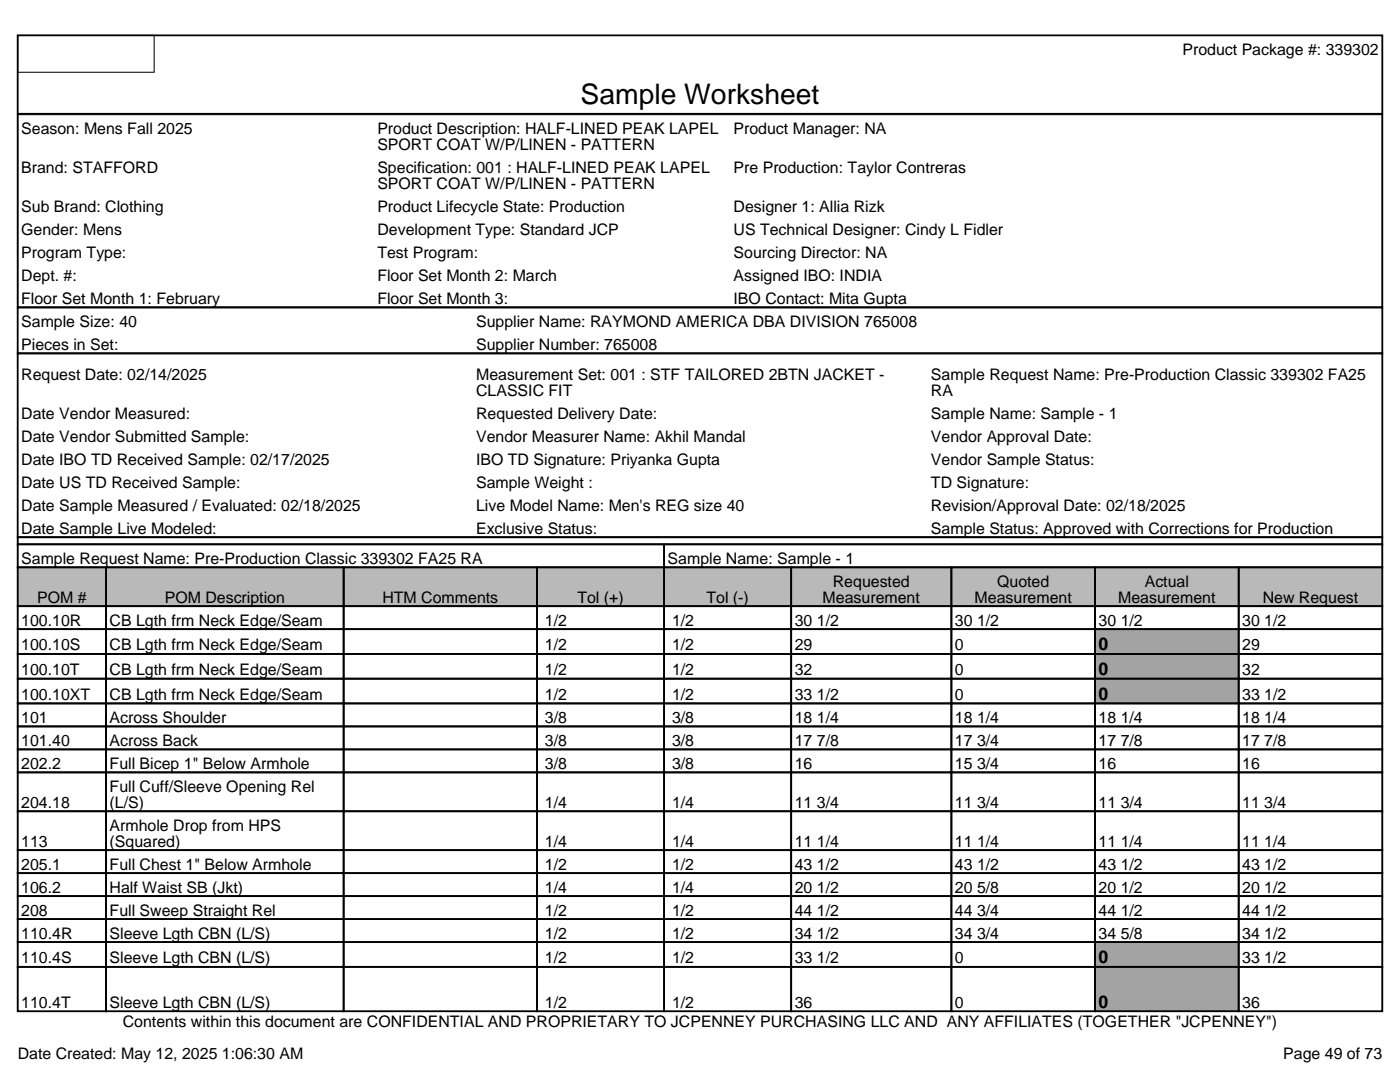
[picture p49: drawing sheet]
<svg xmlns="http://www.w3.org/2000/svg" width="279mm" height="216mm" viewBox="0 0 279 216" stroke-linecap="round" stroke-linejoin="round" font-family="sans-serif">
<defs><g id="words">
<text font-size="5.6" x="115.9" y="20.8">Sample Worksheet</text>
<g font-size="3.5">
<text x="219.2" y="129.8">0</text>
<text x="219.2" y="134.7">0</text>
<text x="219.2" y="139.7">0</text>
<text x="219.2" y="192.2">0</text>
<text x="219.2" y="201.1">0</text>
</g>
<g font-size="3.2">
<text x="236" y="10.9">Product Package #: 339302</text>
<text x="4.2" y="26.8">Season: Mens Fall 2025</text>
<text x="75.3" y="26.8">Product Description: HALF-LINED PEAK LAPEL</text>
<text x="75.3" y="29.9">SPORT COAT W/P/LINEN - PATTERN</text>
<text x="146.4" y="26.8">Product Manager: NA</text>
<text x="4.2" y="34.5">Brand: STAFFORD</text>
<text x="75.3" y="34.5">Specification: 001 : HALF-LINED PEAK LAPEL</text>
<text x="146.4" y="34.5">Pre Production: Taylor Contreras</text>
<text x="75.3" y="37.7">SPORT COAT W/P/LINEN - PATTERN</text>
<text x="4.2" y="42.3">Sub Brand: Clothing</text>
<text x="4.2" y="46.9">Gender: Mens</text>
<text x="75.3" y="42.3">Product Lifecycle State: Production</text>
<text x="75.3" y="46.9">Development Type: Standard JCP</text>
<text x="146.4" y="42.3">Designer 1: Allia Rizk</text>
<text x="146.4" y="46.9">US Technical Designer: Cindy L Fidler</text>
<text x="4.2" y="51.5">Program Type:</text>
<text x="75.3" y="51.5">Test Program:</text>
<text x="146.4" y="51.5">Sourcing Director: NA</text>
<text x="4.2" y="56">Dept. #:</text>
<text x="75.3" y="56">Floor Set Month 2: March</text>
<text x="146.4" y="56">Assigned IBO: INDIA</text>
<text x="4.2" y="60.6">Floor Set Month 1: February</text>
<text x="4.2" y="65.2">Sample Size: 40</text>
<text x="75.3" y="60.6">Floor Set Month 3:</text>
<text x="95" y="65.2">Supplier Name: RAYMOND AMERICA DBA DIVISION 765008</text>
<text x="146.4" y="60.6">IBO Contact: Mita Gupta</text>
<text x="4.2" y="69.8">Pieces in Set:</text>
<text x="95" y="69.8">Supplier Number: 765008</text>
<text x="4.2" y="75.8">Request Date: 02/14/2025</text>
<text x="95" y="75.8">Measurement Set: 001 : STF TAILORED 2BTN JACKET -</text>
<text x="185.8" y="75.8">Sample Request Name: Pre-Production Classic 339302 FA25</text>
<text x="4.2" y="83.6">Date Vendor Measured:</text>
<text x="95" y="79">CLASSIC FIT</text>
<text x="95" y="83.6">Requested Delivery Date:</text>
<text x="185.8" y="79">RA</text>
<text x="185.8" y="83.6">Sample Name: Sample - 1</text>
<text x="4.2" y="88.1">Date Vendor Submitted Sample:</text>
<text x="95" y="88.1">Vendor Measurer Name: Akhil Mandal</text>
<text x="185.8" y="88.1">Vendor Approval Date:</text>
<text x="4.2" y="92.7">Date IBO TD Received Sample: 02/17/2025</text>
<text x="95" y="92.7">IBO TD Signature: Priyanka Gupta</text>
<text x="185.8" y="92.7">Vendor Sample Status:</text>
<text x="4.2" y="97.3">Date US TD Received Sample:</text>
<text x="4.2" y="101.9">Date Sample Measured / Evaluated: 02/18/2025</text>
<text x="95" y="97.3">Sample Weight :</text>
<text x="95" y="101.9">Live Model Name: Men's REG size 40</text>
<text x="185.8" y="97.3">TD Signature:</text>
<text x="185.8" y="101.9">Revision/Approval Date: 02/18/2025</text>
<text x="4.2" y="106.5">Date Sample Live Modeled:</text>
<text x="95" y="106.5">Exclusive Status:</text>
<text x="185.8" y="106.5">Sample Status: Approved with Corrections for Production</text>
<text x="4.2" y="112.5">Sample Request Name: Pre-Production Classic 339302 FA25 RA</text>
<text x="133.2" y="112.5">Sample Name: Sample - 1</text>
<text x="166.2" y="117.1">Requested</text>
<text x="199" y="117.1">Quoted</text>
<text x="228.5" y="117.1">Actual</text>
<text x="4.2" y="124.8">100.10R</text>
<text x="7.4" y="120.3">POM #</text>
<text x="21.9" y="124.8">CB Lgth frm Neck Edge/Seam</text>
<text x="32.9" y="120.3">POM Description</text>
<text x="76.3" y="120.3">HTM Comments</text>
<text x="108.8" y="124.8">1/2</text>
<text x="115.2" y="120.3">Tol (+)</text>
<text x="134.1" y="124.8">1/2</text>
<text x="141" y="120.3">Tol (-)</text>
<text x="158.6" y="124.8">30 1/2</text>
<text x="164.2" y="120.3">Measurement</text>
<text x="190.6" y="124.8">30 1/2</text>
<text x="194.5" y="120.3">Measurement</text>
<text x="219.2" y="124.8">30 1/2</text>
<text x="223.2" y="120.3">Measurement</text>
<text x="247.9" y="124.8">30 1/2</text>
<text x="252" y="120.3">New Request</text>
<text x="4.2" y="129.8">100.10S</text>
<text x="21.9" y="129.8">CB Lgth frm Neck Edge/Seam</text>
<text x="108.8" y="129.8">1/2</text>
<text x="134.1" y="129.8">1/2</text>
<text x="158.6" y="129.8">29</text>
<text x="190.6" y="129.8">0</text>
<text x="247.9" y="129.8">29</text>
<text x="4.2" y="134.7">100.10T</text>
<text x="21.9" y="134.7">CB Lgth frm Neck Edge/Seam</text>
<text x="108.8" y="134.7">1/2</text>
<text x="134.1" y="134.7">1/2</text>
<text x="158.6" y="134.7">32</text>
<text x="190.6" y="134.7">0</text>
<text x="247.9" y="134.7">32</text>
<text x="4.2" y="139.7">100.10XT</text>
<text x="21.9" y="139.7">CB Lgth frm Neck Edge/Seam</text>
<text x="108.8" y="139.7">1/2</text>
<text x="134.1" y="139.7">1/2</text>
<text x="158.6" y="139.7">33 1/2</text>
<text x="190.6" y="139.7">0</text>
<text x="247.9" y="139.7">33 1/2</text>
<text x="4.2" y="144.2">101</text>
<text x="4.2" y="148.8">101.40</text>
<text x="21.9" y="144.2">Across Shoulder</text>
<text x="21.9" y="148.8">Across Back</text>
<text x="108.8" y="144.2">3/8</text>
<text x="108.8" y="148.8">3/8</text>
<text x="134.1" y="144.2">3/8</text>
<text x="134.1" y="148.8">3/8</text>
<text x="158.6" y="144.2">18 1/4</text>
<text x="158.6" y="148.8">17 7/8</text>
<text x="190.6" y="144.2">18 1/4</text>
<text x="190.6" y="148.8">17 3/4</text>
<text x="219.2" y="144.2">18 1/4</text>
<text x="219.2" y="148.8">17 7/8</text>
<text x="247.9" y="144.2">18 1/4</text>
<text x="247.9" y="148.8">17 7/8</text>
<text x="4.2" y="153.4">202.2</text>
<text x="21.9" y="153.4">Full Bicep 1&quot; Below Armhole</text>
<text x="108.8" y="153.4">3/8</text>
<text x="134.1" y="153.4">3/8</text>
<text x="158.6" y="153.4">16</text>
<text x="190.6" y="153.4">15 3/4</text>
<text x="219.2" y="153.4">16</text>
<text x="247.9" y="153.4">16</text>
<text x="4.2" y="161.2">204.18</text>
<text x="21.9" y="158">Full Cuff/Sleeve Opening Rel</text>
<text x="21.9" y="161.2">(L/S)</text>
<text x="108.8" y="161.2">1/4</text>
<text x="134.1" y="161.2">1/4</text>
<text x="158.6" y="161.2">11 3/4</text>
<text x="190.6" y="161.2">11 3/4</text>
<text x="219.2" y="161.2">11 3/4</text>
<text x="247.9" y="161.2">11 3/4</text>
<text x="21.9" y="165.8">Armhole Drop from HPS</text>
<text x="4.2" y="168.9">113</text>
<text x="4.2" y="173.5">205.1</text>
<text x="21.9" y="168.9">(Squared)</text>
<text x="21.9" y="173.5">Full Chest 1&quot; Below Armhole</text>
<text x="108.8" y="168.9">1/4</text>
<text x="108.8" y="173.5">1/2</text>
<text x="134.1" y="168.9">1/4</text>
<text x="134.1" y="173.5">1/2</text>
<text x="158.6" y="168.9">11 1/4</text>
<text x="158.6" y="173.5">43 1/2</text>
<text x="190.6" y="168.9">11 1/4</text>
<text x="190.6" y="173.5">43 1/2</text>
<text x="219.2" y="168.9">11 1/4</text>
<text x="219.2" y="173.5">43 1/2</text>
<text x="247.9" y="168.9">11 1/4</text>
<text x="247.9" y="173.5">43 1/2</text>
<text x="4.2" y="178.1">106.2</text>
<text x="21.9" y="178.1">Half Waist SB (Jkt)</text>
<text x="108.8" y="178.1">1/4</text>
<text x="134.1" y="178.1">1/4</text>
<text x="158.6" y="178.1">20 1/2</text>
<text x="190.6" y="178.1">20 5/8</text>
<text x="219.2" y="178.1">20 1/2</text>
<text x="247.9" y="178.1">20 1/2</text>
<text x="4.2" y="182.7">208</text>
<text x="21.9" y="182.7">Full Sweep Straight Rel</text>
<text x="108.8" y="182.7">1/2</text>
<text x="134.1" y="182.7">1/2</text>
<text x="158.6" y="182.7">44 1/2</text>
<text x="190.6" y="182.7">44 3/4</text>
<text x="219.2" y="182.7">44 1/2</text>
<text x="247.9" y="182.7">44 1/2</text>
<text x="4.2" y="187.3">110.4R</text>
<text x="21.9" y="187.3">Sleeve Lgth CBN (L/S)</text>
<text x="108.8" y="187.3">1/2</text>
<text x="134.1" y="187.3">1/2</text>
<text x="158.6" y="187.3">34 1/2</text>
<text x="190.6" y="187.3">34 3/4</text>
<text x="219.2" y="187.3">34 5/8</text>
<text x="247.9" y="187.3">34 1/2</text>
<text x="4.2" y="192.2">110.4S</text>
<text x="21.9" y="192.2">Sleeve Lgth CBN (L/S)</text>
<text x="108.8" y="192.2">1/2</text>
<text x="134.1" y="192.2">1/2</text>
<text x="158.6" y="192.2">33 1/2</text>
<text x="190.6" y="192.2">0</text>
<text x="247.9" y="192.2">33 1/2</text>
<text x="4.2" y="201.1">110.4T</text>
<text x="21.9" y="201.1">Sleeve Lgth CBN (L/S)</text>
<text x="108.8" y="201.1">1/2</text>
<text x="134.1" y="201.1">1/2</text>
<text x="158.6" y="201.1">36</text>
<text x="190.6" y="201.1">0</text>
<text x="247.9" y="201.1">36</text>
<text x="24.5" y="205">Contents within this document are CONFIDENTIAL AND PROPRIETARY TO JCPENNEY PURCHASING LLC AND ANY AFFILIATES (TOGETHER &quot;JCPENNEY&quot;)</text>
<text x="3.5" y="211.3">Date Created: May 12, 2025 1:06:30 AM</text>
<text x="256.1" y="211.3">Page 49 of 73</text>
</g>
</g></defs>
<g fill="#b7b9bb">
<path d="M3.5 113.2h17.7v7.8h-17.7z"/>
<path d="M21.2 113.2h47.4v7.8h-47.4z"/>
<path d="M68.6 113.2h38.6v7.8h-38.6z"/>
<path d="M107.2 113.2h25.3v7.8h-25.3z"/>
<path d="M132.5 113.2h25.4v7.8h-25.4z"/>
<path d="M157.9 113.2h32v7.8h-32z"/>
<path d="M189.9 113.2h28.6v7.8h-28.6z"/>
<path d="M218.5 113.2h28.7v7.8h-28.7z"/>
<path d="M247.2 113.2h28.7v7.8h-28.7z"/>
</g>
<g fill="#a3a3a3">
<path d="M218.5 125.5h28.7v5h-28.7z"/>
<path d="M218.5 130.5h28.7v4.9h-28.7z"/>
<path d="M218.5 135.4h28.7v5h-28.7z"/>
<path d="M218.5 188h28.7v4.9h-28.7z"/>
<path d="M218.5 192.9h28.7v8.9h-28.7z"/>
</g>
<g fill="none" stroke="#000" stroke-width=".35">
<path d="M3.5 7.1h272.4v54.2h-272.4zM3.5 22.7h272.4M3.5 61.3h272.4v9.2h-272.4zM3.5 70.5h272.4v36.7h-272.4zM3.5 107.2h272.4v1.4h-272.4zM3.5 108.6h129v4.6h-129zM3.5 113.2h17.7v7.8h-17.7zM21.2 113.2h47.4v7.8h-47.4zM68.6 113.2h38.6v7.8h-38.6zM107.2 113.2h25.3v7.8h-25.3zM132.5 108.6h143.4v4.6h-143.4zM132.5 113.2h25.4v7.8h-25.4z"/>
<path d="M157.9 113.2h32v7.8h-32zM189.9 113.2h28.6v7.8h-28.6zM218.5 113.2h28.7v7.8h-28.7zM247.2 113.2h28.7v7.8h-28.7zM3.5 121h17.7v4.5h-17.7zM3.5 125.5h17.7v5h-17.7zM3.5 130.5h17.7v4.9h-17.7zM3.5 135.4h17.7v5h-17.7zM21.2 121h47.4v4.5h-47.4zM21.2 125.5h47.4v5h-47.4zM21.2 130.5h47.4v4.9h-47.4zM21.2 135.4h47.4v5h-47.4z"/>
<path d="M68.6 121h38.6v4.5h-38.6zM68.6 125.5h38.6v5h-38.6zM68.6 130.5h38.6v4.9h-38.6zM68.6 135.4h38.6v5h-38.6zM107.2 121h25.3v4.5h-25.3zM107.2 125.5h25.3v5h-25.3zM107.2 130.5h25.3v4.9h-25.3zM107.2 135.4h25.3v5h-25.3zM132.5 121h25.4v4.5h-25.4zM132.5 125.5h25.4v5h-25.4zM132.5 130.5h25.4v4.9h-25.4zM132.5 135.4h25.4v5h-25.4z"/>
<path d="M157.9 121h32v4.5h-32zM157.9 125.5h32v5h-32zM157.9 130.5h32v4.9h-32zM157.9 135.4h32v5h-32zM189.9 121h28.6v4.5h-28.6zM189.9 125.5h28.6v5h-28.6zM189.9 130.5h28.6v4.9h-28.6zM189.9 135.4h28.6v5h-28.6zM218.5 121h28.7v4.5h-28.7zM218.5 125.5h28.7v5h-28.7zM218.5 130.5h28.7v4.9h-28.7zM218.5 135.4h28.7v5h-28.7z"/>
<path d="M247.2 121h28.7v4.5h-28.7zM247.2 125.5h28.7v5h-28.7zM247.2 130.5h28.7v4.9h-28.7zM247.2 135.4h28.7v5h-28.7zM3.5 140.4h17.7v4.5h-17.7zM3.5 144.9h17.7v4.6h-17.7zM3.5 149.5h17.7v4.6h-17.7zM3.5 154.1h17.7v7.8h-17.7zM21.2 140.4h47.4v4.5h-47.4zM21.2 144.9h47.4v4.6h-47.4zM21.2 149.5h47.4v4.6h-47.4zM21.2 154.1h47.4v7.8h-47.4z"/>
<path d="M68.6 140.4h38.6v4.5h-38.6zM68.6 144.9h38.6v4.6h-38.6zM68.6 149.5h38.6v4.6h-38.6zM68.6 154.1h38.6v7.8h-38.6zM107.2 140.4h25.3v4.5h-25.3zM107.2 144.9h25.3v4.6h-25.3zM107.2 149.5h25.3v4.6h-25.3zM107.2 154.1h25.3v7.8h-25.3zM132.5 140.4h25.4v4.5h-25.4zM132.5 144.9h25.4v4.6h-25.4zM132.5 149.5h25.4v4.6h-25.4zM132.5 154.1h25.4v7.8h-25.4z"/>
<path d="M157.9 140.4h32v4.5h-32zM157.9 144.9h32v4.6h-32zM157.9 149.5h32v4.6h-32zM157.9 154.1h32v7.8h-32zM189.9 140.4h28.6v4.5h-28.6zM189.9 144.9h28.6v4.6h-28.6zM189.9 149.5h28.6v4.6h-28.6zM189.9 154.1h28.6v7.8h-28.6zM218.5 140.4h28.7v4.5h-28.7zM218.5 144.9h28.7v4.6h-28.7zM218.5 149.5h28.7v4.6h-28.7zM218.5 154.1h28.7v7.8h-28.7z"/>
<path d="M247.2 140.4h28.7v4.5h-28.7zM247.2 144.9h28.7v4.6h-28.7zM247.2 149.5h28.7v4.6h-28.7zM247.2 154.1h28.7v7.8h-28.7zM3.5 161.9h17.7v7.7h-17.7zM3.5 169.6h17.7v4.6h-17.7zM3.5 174.2h17.7v4.6h-17.7zM3.5 178.8h17.7v4.6h-17.7zM21.2 161.9h47.4v7.7h-47.4zM21.2 169.6h47.4v4.6h-47.4zM21.2 174.2h47.4v4.6h-47.4zM21.2 178.8h47.4v4.6h-47.4z"/>
<path d="M68.6 161.9h38.6v7.7h-38.6zM68.6 169.6h38.6v4.6h-38.6zM68.6 174.2h38.6v4.6h-38.6zM68.6 178.8h38.6v4.6h-38.6zM107.2 161.9h25.3v7.7h-25.3zM107.2 169.6h25.3v4.6h-25.3zM107.2 174.2h25.3v4.6h-25.3zM107.2 178.8h25.3v4.6h-25.3zM132.5 161.9h25.4v7.7h-25.4zM132.5 169.6h25.4v4.6h-25.4zM132.5 174.2h25.4v4.6h-25.4zM132.5 178.8h25.4v4.6h-25.4z"/>
<path d="M157.9 161.9h32v7.7h-32zM157.9 169.6h32v4.6h-32zM157.9 174.2h32v4.6h-32zM157.9 178.8h32v4.6h-32zM189.9 161.9h28.6v7.7h-28.6zM189.9 169.6h28.6v4.6h-28.6zM189.9 174.2h28.6v4.6h-28.6zM189.9 178.8h28.6v4.6h-28.6zM218.5 161.9h28.7v7.7h-28.7zM218.5 169.6h28.7v4.6h-28.7zM218.5 174.2h28.7v4.6h-28.7zM218.5 178.8h28.7v4.6h-28.7z"/>
<path d="M247.2 161.9h28.7v7.7h-28.7zM247.2 169.6h28.7v4.6h-28.7zM247.2 174.2h28.7v4.6h-28.7zM247.2 178.8h28.7v4.6h-28.7zM3.5 183.4h17.7v4.6h-17.7zM3.5 188h17.7v4.9h-17.7zM3.5 192.9h17.7v8.9h-17.7zM21.2 183.4h47.4v4.6h-47.4zM21.2 188h47.4v4.9h-47.4zM21.2 192.9h47.4v8.9h-47.4zM68.6 183.4h38.6v4.6h-38.6zM68.6 188h38.6v4.9h-38.6z"/>
<path d="M68.6 192.9h38.6v8.9h-38.6zM107.2 183.4h25.3v4.6h-25.3zM107.2 188h25.3v4.9h-25.3zM107.2 192.9h25.3v8.9h-25.3zM132.5 183.4h25.4v4.6h-25.4zM132.5 188h25.4v4.9h-25.4zM132.5 192.9h25.4v8.9h-25.4zM157.9 183.4h32v4.6h-32zM157.9 188h32v4.9h-32zM157.9 192.9h32v8.9h-32zM189.9 183.4h28.6v4.6h-28.6zM189.9 188h28.6v4.9h-28.6z"/>
<path d="M189.9 192.9h28.6v8.9h-28.6zM218.5 183.4h28.7v4.6h-28.7zM218.5 188h28.7v4.9h-28.7zM218.5 192.9h28.7v8.9h-28.7zM247.2 183.4h28.7v4.6h-28.7zM247.2 188h28.7v4.9h-28.7zM247.2 192.9h28.7v8.9h-28.7z"/>
</g>
<path d="M3.5 7.1h27.3v7.3h-27.3zM3.5 22.9h272.4v38.4h-272.4zM3.5 107.2h272.4v94.6h-272.4z" fill="none" stroke="#000" stroke-width=".2"/>
<use href="#words"/>
</svg>
